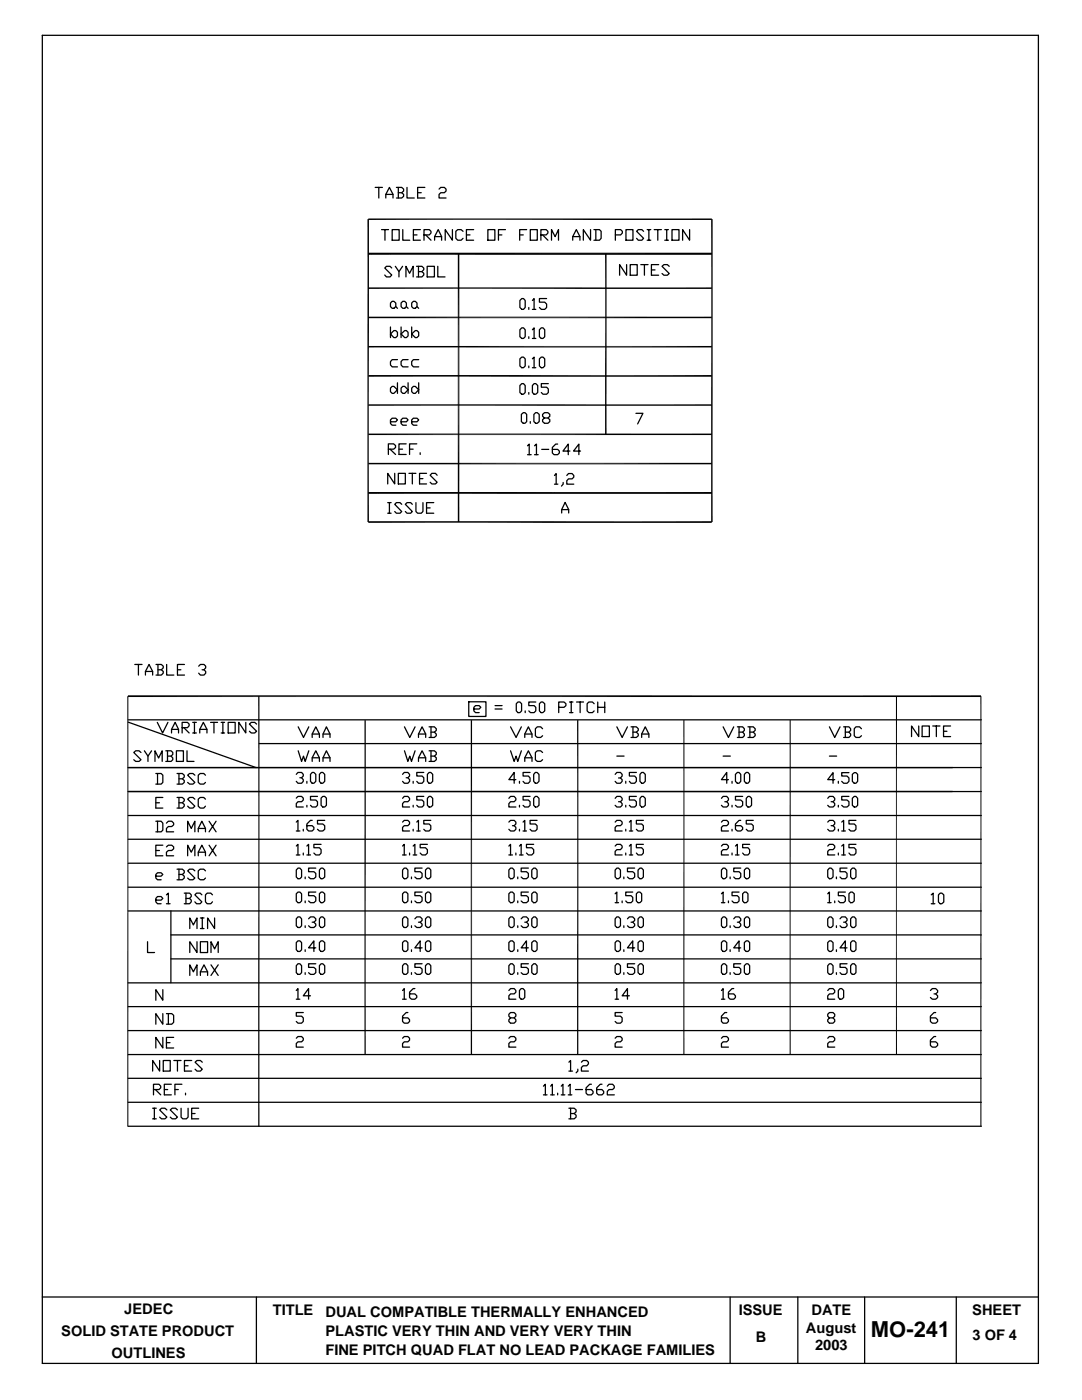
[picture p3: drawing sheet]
<svg xmlns="http://www.w3.org/2000/svg" width="216mm" height="279mm" viewBox="0 0 216 279" stroke-linecap="round" stroke-linejoin="round" font-family="sans-serif">
<defs><g id="words">
<text font-size="4.4" x="173.8" y="266.9">MO-241</text>
<g font-size="2.9">
<text x="24.8" y="262.2">JEDEC</text>
<text x="54.4" y="262.5">TITLE</text>
<text x="64.9" y="262.8">DUAL COMPATIBLE THERMALLY ENHANCED</text>
<text x="147.4" y="262.5">ISSUE</text>
<text x="161.9" y="262.5">DATE</text>
<text x="194" y="262.5">SHEET</text>
<text x="12.2" y="266.6">SOLID STATE PRODUCT</text>
<text x="64.9" y="266.6">PLASTIC VERY THIN AND VERY VERY THIN</text>
<text x="150.8" y="267.9">B</text>
<text x="160.8" y="266.1">August</text>
<text x="162.6" y="269.5">2003</text>
<text x="194.1" y="267.4">3 OF 4</text>
<text x="22.3" y="271">OUTLINES</text>
<text x="64.9" y="270.3">FINE PITCH QUAD FLAT NO LEAD PACKAGE FAMILIES</text>
</g>
</g></defs>
<g fill="none" stroke="#000" stroke-width=".25">
<path d="M8.4 7h198.8v265.1h-198.8zM74.9 37.4h1.4M75.6 37.4v2.1M77 39.5v-.7l.7-1.4 .7 1.4v.7M77 38.8h1.4M79.1 37.4h1.1l.3 .3v.4l-.3 .4M79.5 38.5h.7l.3 .3v.4l-.3 .3h-1.1M79.5 37.4v2.1M81.2 37.4v2.1h1.5M83.3 38.5h.8M84.8 37.4h-1.5v2.1h1.5M87.6 37.7l.3-.3h.8l.3 .3v.4l-.3 .4h-.8l-.3 .3v.7h1.4"/>
<path d="M76.1 45.8h1.4M76.8 45.8v2.1M78.2 53.5l-.4-.4h-.7l-.3 .4 1.4 1.4-.4 .4h-.7l-.3-.4M78.3 45.8h1.4v2.1h-1.4zM78.9 53.1l.7 1.1v1.1M80.3 53.1l-.7 1.1M80.4 45.8v2.1h1.4M81 55.3v-2.2l.7 1.4 .7-1.4v2.2M82.5 46.9h.7M83.1 53.1h1.1l.4 .4v.3l-.4 .4M83.5 54.2h.7l.4 .3v.4l-.4 .4h-1.1M83.5 53.1v2.2"/>
<path d="M83.9 45.8h-1.4v2.1h1.4M84.6 46.9h1.1l.3-.4v-.3l-.3-.4h-1.1v2.1M84.9 46.9l1.1 1M85.2 53.1h1.5v2.2h-1.5zM86.7 47.9v-.7l.7-1.4 .7 1.4v.7M86.7 47.2h1.4M87.4 53.1v2.2h1.4M90.3 45.8v2.1l-1.5-2.1v2.1M92.4 46.2l-.4-.4h-.7l-.3 .4v1.4l.3 .3h.7l.4-.3M93.1 46.9h.7M94.5 45.8h-1.4v2.1h1.4M97.3 45.8h1.4v2.1h-1.4z"/>
<path d="M99.5 46.9h.6M100.9 45.8h-1.4v2.1M103.7 46.9h.7M103.7 60l.4-.4h.4l.3 .4v1.4l-.3 .3h-.4l-.4-.3zM105.1 45.8h-1.4v2.1M105.8 45.8h1.4v2.1h-1.4zM106.2 60l.4-.4v2.1M107.9 46.9h1.1l.3-.4v-.3l-.3-.4h-1.1v2.1M108.3 46.9l1 1M109.1 59.6h-1.5v.7h1.1l.4 .4v.7l-.4 .3h-.7l-.4-.3M110 47.9v-2.1l.8 1.4 .6-1.4v2.1M114.3 47.9v-.7l.7-1.4 .7 1.4v.7"/>
<path d="M114.3 47.2h1.4M117.8 45.8v2.1l-1.4-2.1v2.1M118.5 45.8h1.1l.4 .4v1.4l-.4 .3h-1.1M118.9 45.8v2.1M122.8 46.9h1l.4-.4v-.3l-.4-.4h-1v2.1M124.9 45.8h1.4v2.1h-1.4zM125 52.8v2.1l-1.4-2.1v2.1M125.8 52.8h1.3v2.1h-1.3zM127.9 52.8h1.4M128.4 46.2l-.3-.4h-.7l-.4 .4 1.4 1.4-.3 .3h-.7l-.4-.3M128.6 52.8v2.1M129.1 45.8h.8"/>
<path d="M129.1 47.9h.8M129.5 45.8v2.1M130 53.9h.7M130.5 45.8h1.5M131.3 45.8v2.1M131.4 52.8h-1.4v2.1h1.4M132.7 45.8h.7M132.7 47.9h.7M133 45.8v2.1M133.5 53.1l-.3-.3h-.7l-.4 .3 1.4 1.5-.3 .3h-.7l-.4-.3M134.1 45.8h1.4v2.1h-1.4zM137.6 45.8v2.1l-1.4-2.1v2.1"/>
<path d="M77.9 60.5l.4-.4h.3l.4 .4v.7l-.4 .3h-.3l-.4-.3zM77.9 66.7l.7-.7h.4l.3 .3v.7l-.3 .4h-.4zM77.9 77.4l.4-.3h.3l.7 .7-.7 .7h-.3l-.4-.3zM77.9 65.3v2.1M79 61.2l.3 .3M79.3 71.8h-1l-.4 .4v.6l.4 .4h1M79.3 76.4v2.1M80 60.5l.4-.4h.4l.3 .4v.7l-.3 .3h-.4l-.4-.3zM80 66.7l.8-.7h.3l.3 .3v.7l-.3 .4h-.3zM80 77.4l.4-.3h.4l.6 .7-.6 .7h-.4l-.4-.3zM80 65.3v2.1M81.1 61.2l.3 .3"/>
<path d="M81.4 71.8h-1l-.4 .4v.6l.4 .4h1M81.4 76.4v2.1M82.1 60.5l.4-.4h.4l.3 .4v.7l-.3 .3h-.4l-.4-.3zM82.1 66.7l.8-.7h.3l.3 .3v.7l-.3 .4h-.3zM82.1 77.4l.4-.3h.4l.6 .7-.6 .7h-.4l-.4-.3zM82.1 65.3v2.1M83.2 61.2l.3 .3M83.5 71.8h-1l-.4 .4v.6l.4 .4h1M83.5 76.4v2.1M103.7 65.8l.4-.4h.4l.3 .4v1.4l-.3 .3h-.4l-.4-.3zM103.7 71.6l.4-.3h.4l.3 .3v1.4l-.3 .4h-.4l-.4-.4zM104.1 76.6h.4l.3 .3v1.4l-.3 .4h-.4l-.4-.4v-1.4z"/>
<path d="M105.5 61.4v.3M105.5 67.2v.3M105.5 73v.4M105.5 78.3v.4M106.2 65.8l.4-.4v2.1M106.2 71.6l.4-.3v2.1M106.2 61.7h.7M106.2 67.5h.7M106.2 73.4h.7M106.6 76.6h.3l.4 .3v1.4l-.4 .4h-.3l-.4-.4v-1.4zM107.6 65.8l.4-.4h.4l.3 .4v1.4l-.3 .3h-.4l-.4-.3zM107.6 71.6l.4-.3h.4l.3 .3v1.4l-.3 .4h-.4l-.4-.4z"/>
<path d="M109.4 76.6h-1.4v.7h1.1l.3 .3v.7l-.3 .4h-.7l-.4-.4M77.5 89.6h1l.4-.3v-.4l-.4-.3h-1v2.1M77.8 89.6l1.1 1.1M77.9 84.2h1.1l.3-.4-.3-.3h-.7l-.4 .3v.7l.4 .4h.7M78.8 94.5v2.1l-1.4-2.1v2.1M79.5 94.5h1.4v2.1h-1.4zM79.6 89.6h.7M80 84.2h1.1l.3-.4-.3-.3h-.7l-.4 .3v.7l.4 .4h.7M81 88.6h-1.4v2.1h1.4M81.6 94.5h1.4M81.7 89.6h.7M82.1 84.2h1.1l.3-.4-.3-.3h-.7l-.4 .3v.7l.4 .4h.7"/>
<path d="M82.3 94.5v2.1M83.2 88.6h-1.5v2.1M83.7 95.5h.7M83.8 90.4v.3M85.1 94.5h-1.4v2.1h1.4M87.2 94.8l-.3-.3h-.7l-.4 .3 1.4 1.4-.3 .4h-.7l-.4-.4M104 82.7l.4-.3h.4l.3 .3v1.4l-.3 .4h-.4l-.4-.4zM105.3 89l.3-.4v2.1M105.3 90.7h.7M105.8 84.1v.4M106.5 82.7l.4-.3h.3l.4 .3v1.4l-.4 .4h-.3l-.4-.4zM106.7 89l.3-.4v2.1"/>
<path d="M106.7 90.7h.7M108.1 89.7h1.4M108.6 83.4l-.3-.3v-.4l.3-.3h.7l.4 .3v.4l-.4 .3h-.7l-.3 .4v.3l.3 .4h.7l.4-.4v-.3l-.4-.4M110.6 94.9l.4-.4v2.1M110.6 96.6h.7M111.3 88.6h-.4l-.7 .7v1.1l.4 .3h.7l.3-.3v-.4l-.3-.3h-1.1M112.4 96.3v.3l-.4 .4M113.1 94.9l.3-.4h.8l.3 .4v.3l-.3 .4h-.8l-.3 .3v.7h1.4M113.7 90h-1.4l1.1-1.4v2.1M115.8 90h-1.4l1.1-1.4v2.1M126.9 82.5h1.4l-1.1 2.1M77.4 100.3h.6"/>
<path d="M77.4 102.4h.6M77.7 100.3v2.1M80.2 100.6l-.4-.3h-.7l-.3 .3 1.4 1.5-.4 .3h-.7l-.3-.3M82.3 100.6l-.4-.3h-.7l-.3 .3 1.4 1.5-.4 .3h-.7l-.3-.3M83 100.3v1.8l.3 .3h.8l.3-.3v-1.8M85.1 101.4h.7M86.6 100.3h-1.5v2.1h1.5M112.1 102.4v-.7l.7-1.4 .7 1.4v.7M112.1 101.7h1.4M26.9 132.6h1.4M27.6 132.6v2.1M29 134.7v-.7l.7-1.4 .8 1.4v.7"/>
<path d="M29 134h1.5M31.1 132.6h1.1l.4 .3v.4l-.4 .4M31.5 133.7h.7l.4 .3v.3l-.4 .4h-1.1M31.5 132.6v2.1M33.3 132.6v2.1h1.4M35.4 133.7h.7M36.8 132.6h-1.4v2.1h1.4M39.6 132.9l.4-.3h.7l.3 .3v.4l-.3 .4h-.4M40.7 133.7l.3 .3v.3l-.3 .4h-.7l-.4-.4M51.6 138.9v85.9M25.6 143.7h170.2M25.6 153.2h170.2"/>
<path d="M25.6 158h170.2M25.6 144.1l25.5 9.1M28.1 150.2l-.4-.4h-.6l-.4 .4 1.4 1.4-.4 .4h-.6l-.4-.4M28.8 149.8l.7 1.1v1.1M30.2 149.8l-.7 1.1M30.9 152v-2.2l.7 1.5 .8-1.5v2.2M31.1 154.4h1.1l.3 .3v1.4l-.3 .4h-1.1M31.4 144.2l1 2.1 1.1-2.1M31.4 154.4v2.1M32.5 159.2h-1.4v2.1h1.4M33.1 149.8h1l.4 .4v.4l-.4 .3M33.4 150.9h.7l.4 .4v.3l-.4 .4h-1"/>
<path d="M33.4 149.8v2.2M34.2 146.3v-.7l.7-1.4 .7 1.4v.7M34.2 145.6h1.4M35.2 149.8h1.4v2.2h-1.4zM35.3 159.2h1.1l.4 .3v.3l-.4 .4M35.3 154.4h1.1l.4 .3v.4l-.4 .3M35.7 155.4h.7l.4 .4v.3l-.4 .4h-1.1M35.7 154.4v2.1M35.7 159.2v2.1M36.3 145.2h1.1l.3-.4v-.3l-.3-.3h-1.1v2.1M36.7 145.2l1 1.1M37.3 149.8v2.2h1.4"/>
<path d="M38.5 144.2h.7M38.5 146.3h.7M38.8 144.2v2.1M38.9 159.5l-.4-.3h-.7l-.4 .3 1.5 1.4-.4 .4h-.7l-.4-.4M38.9 154.7l-.4-.3h-.7l-.4 .3 1.5 1.4-.4 .4h-.7l-.4-.4M39.9 146.3v-.7l.7-1.4 .7 1.4v.7M39.9 145.6h1.4M41 159.5l-.3-.3h-.8l-.3 .3v1.4l.3 .4h.8l.3-.4M41 154.7l-.3-.3h-.8l-.3 .3v1.4l.3 .4h.8l.3-.4M42 144.2h1.4M42.7 144.2v2.1M44.1 144.2h.7"/>
<path d="M44.1 146.3h.7M44.5 144.2v2.1M45.5 144.2h1.4v2.1h-1.4zM49 144.2v2.1l-1.4-2.1v2.1M51.2 144.5l-.4-.3h-.7l-.3 .3 1.4 1.4-.4 .4h-.7l-.3-.4M51.7 148.4h144.1M59.1 159.3l.4-.4h.7l.3 .4v.4l-.3 .3h-.7l-.4 .4v.7h1.4M59.1 154.5l.4-.3h.7l.3 .3v.4l-.3 .3h-.4M59.5 145.1l1.1 2.1 1-2.1M59.5 149.8l.7 2.2 .4-1.1 .3 1.1 .7-2.2M60.2 155.2l.3 .4v.3l-.3 .4h-.7l-.4-.4M61.2 155.9v.4"/>
<path d="M62.3 154.2h.3l.4 .3v1.4l-.4 .4h-.3l-.3-.4v-1.4zM62.3 147.2v-.7l.7-1.4 .7 1.4v.7M62.3 152v-.8l.7-1.4 .7 1.4v.8M62.3 146.5h1.4M62.3 151.2h1.4M63.4 158.9h-1.4v.8h1l.4 .3v.7l-.4 .4h-.7l-.3-.4M64.1 159.3l.3-.4h.4l.3 .4v1.4l-.3 .4h-.4l-.3-.4zM64.1 154.2h.3l.4 .3v1.4l-.4 .4h-.3l-.4-.4v-1.4zM64.5 147.2v-.7l.6-1.4 .7 1.4v.7M64.5 152v-.8l.6-1.4 .7 1.4v.8M64.5 146.5h1.3M64.5 151.2h1.3"/>
<path d="M72.9 143.7v66.8M80.3 159.3l.4-.4h.7l.3 .4v.4l-.3 .3h-.7l-.4 .4v.7h1.4M80.3 154.5l.4-.3h.7l.3 .3v.4l-.3 .3h-.4M80.7 145.1l1.1 2.1 1-2.1M80.7 149.8l.7 2.2 .4-1.1 .3 1.1 .7-2.2M81.4 155.2l.3 .4v.3l-.3 .4h-.7l-.4-.4M82.4 155.9v.4M83.5 147.2v-.7l.7-1.4 .7 1.4v.7M83.5 152v-.8l.7-1.4 .7 1.4v.8M83.5 146.5h1.4M83.5 151.2h1.4M84.6 158.9h-1.4v.8h1l.4 .3v.7l-.4 .4h-.7l-.3-.4"/>
<path d="M84.6 154.2h-1.4v.7h1l.4 .3v.7l-.4 .4h-.7l-.3-.4M85.6 158.9h.4l.3 .4v1.4l-.3 .4h-.4l-.3-.4v-1.4zM85.6 154.2h.4l.3 .3v1.4l-.3 .4h-.4l-.3-.4v-1.4zM85.6 145.1h1.1l.4 .3v.4l-.4 .3M85.6 149.8h1.1l.4 .4v.4l-.4 .3M86 146.1h.7l.4 .4v.3l-.4 .4h-1.1M86 150.9h.7l.4 .3v.4l-.4 .4h-1.1M86 145.1v2.1M86 149.8v2.2M93.5 140.1h3.5v2.9h-3.5zM94.1 143.7v66.8M94.6 141.5h1l.3-.3-.3-.4h-.7l-.3 .4v.7l.3 .3h.7"/>
<path d="M98.8 140.8h1.4M98.8 141.5h1.4M101.5 159.3l.4-.4h.7l.3 .4v.4l-.3 .3h-.7l-.4 .4v.7h1.4M101.9 145.1l1.1 2.1 1-2.1M101.9 149.8l.7 2.2 .4-1.1 .3 1.1 .7-2.2M102.9 155.6h-1.4l1.1-1.4v2.1M103 140.4l.4-.3h.3l.4 .3v1.5l-.4 .3h-.3l-.4-.3zM103.7 155.9v.4M104.7 147.2v-.7l.7-1.4 .8 1.4v.7M104.7 152v-.8l.7-1.4 .8 1.4v.8M104.7 146.5h1.5M104.7 151.2h1.5"/>
<path d="M104.8 141.9v.3M105.8 154.2h-1.4v.7h1l.4 .4v.6l-.4 .4h-.7l-.3-.4M105.8 158.9h-1.4v.8h1l.4 .3v.7l-.4 .4h-.7l-.3-.4M106.8 154.2h.4l.3 .3v1.4l-.3 .4h-.4l-.3-.4v-1.4zM106.8 158.9h.4l.3 .4v1.4l-.3 .4h-.4l-.3-.4v-1.4zM106.9 140.1h-1.4v.7h1.1l.3 .4v.7l-.3 .3h-.7l-.4-.3M107.6 140.4l.4-.3h.3l.4 .3v1.5l-.4 .3h-.3l-.4-.3zM108.3 145.4l-.4-.3h-.7l-.4 .3v1.4l.4 .4h.7l.4-.4M108.3 150.2l-.4-.4h-.7l-.4 .4v1.4l.4 .4h.7l.4-.4M111.5 141.2h1l.4-.4v-.4l-.4-.3h-1v2.1M113.6 140.1h.7M113.6 142.2h.7"/>
<path d="M114 140.1v2.1M115 140.1h1.4M115.3 143.7v66.8M115.8 140.1v2.1M118.6 140.4l-.4-.3h-.7l-.3 .3v1.5l.3 .3h.7l.4-.3M119.3 140.1v2.1M119.3 141.2h1.4M120.7 140.1v2.1M122.7 159.3l.4-.4h.7l.3 .4v.4l-.3 .3h-.4M122.7 154.5l.4-.3h.7l.3 .3v.4l-.3 .4h-.4M123.1 145.1l1 2.1 1.1-2.1M123.1 150.9h1.4"/>
<path d="M123.8 160l.3 .4v.3l-.3 .4h-.7l-.4-.4M123.8 155.3l.3 .3v.3l-.3 .4h-.7l-.4-.4M124.9 155.9v.4M125.9 145.1h1.1l.4 .3v.4l-.4 .3M126.3 146.1h.7l.4 .4v.3l-.4 .4h-1.1M126.3 145.1v2.1M127 158.9h-1.4v.8h1l.4 .3v.7l-.4 .4h-.7l-.3-.4M127 154.2h-1.4v.7h1l.4 .4v.6l-.4 .4h-.7l-.3-.4M128 158.9h.4l.4 .4v1.4l-.4 .4h-.4l-.3-.4v-1.4zM128 154.2h.4l.4 .3v1.4l-.4 .4h-.4l-.3-.4v-1.4zM128 147.2v-.7l.8-1.4 .7 1.4v.7M128 146.5h1.5"/>
<path d="M144 159.3l.3-.4h.7l.4 .4v.4l-.4 .3h-.4M144.3 145.1l1.1 2.1 1-2.1M144.3 150.9h1.4M145 160l.4 .4v.3l-.4 .4h-.7l-.3-.4M145.4 155.6h-1.4l1-1.4v2.1M146.1 155.9v.4M146.7 154.5l.4-.3h.4l.3 .3v1.4l-.3 .4h-.4l-.4-.4zM147.1 145.1h1.1l.3 .3v.4l-.3 .3M147.5 146.1h.7l.3 .4v.3l-.3 .4h-1.1M147.5 145.1v2.1M148.2 158.9h-1.5v.8h1.1l.4 .3v.7l-.4 .4h-.7l-.4-.4M148.5 154.5l.4-.3h.3l.4 .3v1.4l-.4 .4h-.3l-.4-.4z"/>
<path d="M149.2 158.9h.4l.4 .4v1.4l-.4 .4h-.4l-.3-.4v-1.4zM149.2 145.1h1.1l.4 .3v.4l-.4 .3M149.6 146.1h.7l.4 .4v.3l-.4 .4h-1.1M149.6 145.1v2.1M165.2 159.3l.3-.4h.7l.4 .4v.4l-.4 .3h-.4M165.5 145.1l1.1 2.1 1-2.1M165.5 150.9h1.4M166.2 160l.4 .4v.3l-.4 .4h-.7l-.3-.4M166.6 155.6h-1.4l1-1.4v2.1M167.3 155.9v.4M168.3 145.1h1.1l.3 .3v.4l-.3 .3M168.7 146.1h.7l.3 .4v.3l-.3 .4h-1.1"/>
<path d="M168.7 145.1v2.1M169.4 158.9h-1.4v.8h1l.4 .3v.7l-.4 .4h-.7l-.3-.4M169.4 154.2h-1.4v.7h1l.4 .4v.6l-.4 .4h-.7l-.3-.4M170.1 159.3l.4-.4h.3l.3 .4v1.4l-.3 .4h-.3l-.4-.4zM170.1 154.5l.4-.3h.3l.3 .3v1.4l-.3 .4h-.3l-.4-.4zM171.9 145.4l-.4-.3h-.7l-.3 .3v1.4l.3 .4h.7l.4-.4M183.3 144.9v2.1l-1.4-2.1v2.1M184 144.9h1.4v2.1h-1.4zM186.1 144.9h1.5M186.8 144.9v2.1M188.3 145.9h.7M189.7 144.9h-1.4v2.1h1.4"/>
<path d="M25.6 162.8h170.2M25.6 167.5h170.2M25.6 172.3h170.2M25.6 177.1h170.2M31.1 174.9h1.1l.3-.4-.3-.3h-.8l-.3 .3v.7l.3 .4h.8M31.1 179.6h1.1l.3-.3-.3-.4h-.8l-.3 .4v.7l.3 .4h.8M31.1 163.9h1.1l.3 .4v1.4l-.3 .3h-1.1M31.1 169.7h.7M31.1 160.2h.7M31.4 163.9v2.1M32.5 168.7h-1.4v2.1h1.4M33.2 169l.4-.3h.7l.3 .3v.4l-.3 .3h-.7l-.4 .4v.7h1.4"/>
<path d="M33.2 178.6l.4-.4v2.2M33.2 164.3l.4-.4h.7l.3 .4v.3l-.3 .4h-.7l-.4 .3v.7h1.4M35.3 173.5h1.1l.4 .3v.4l-.4 .3M35.7 174.5h.7l.4 .4v.3l-.4 .4h-1.1M35.7 160.2h.7l.4 .3v.4l-.4 .4h-1.1M35.7 173.5v2.1M36.8 178.2h1l.4 .4v.3l-.4 .4M37.1 179.3h.7l.4 .3v.4l-.4 .4h-1M37.1 178.2v2.2M37.4 170.8v-2.1l.8 1.4 .7-1.4v2.1M37.4 166v-2.1l.8 1.4 .7-1.4v2.1M38.9 173.8l-.4-.3h-.7l-.4 .3 1.5 1.4-.4 .4h-.7l-.4-.4"/>
<path d="M39.6 170.8v-.7l.7-1.4 .7 1.4v.7M39.6 166v-.7l.7-1.4 .7 1.4v.7M39.6 170.1h1.4M39.6 165.3h1.4M40.3 178.6l-.4-.4h-.7l-.3 .4 1.4 1.4-.4 .4h-.7l-.3-.4M41 173.8l-.3-.3h-.8l-.3 .3v1.4l.3 .4h.8l.3-.4M41.7 168.7l1.4 2.1M41.7 163.9l1.4 2.1M42.4 178.6l-.3-.4h-.8l-.3 .4v1.4l.3 .4h.8l.3-.4M43.1 168.7l-1.4 2.1M43.1 163.9l-1.4 2.1M59.1 168.8l.4-.3v2.1"/>
<path d="M59.1 178.4l.4-.4h.3l.4 .4v1.4l-.4 .3h-.3l-.4-.3zM59.1 164.1l.4-.4v2.1M59.1 170.6h.7M59.1 165.8h.7M59.5 173.2h.3l.4 .4v1.4l-.4 .4h-.3l-.4-.4v-1.4zM60.5 165.5v.3M60.5 170.2v.4M60.9 175v.4M60.9 179.8v.3M61.2 168.8l.4-.3v2.1M61.2 170.6h.8M61.2 160.7v.4"/>
<path d="M62.3 163.7h-.3l-.8 .7v1.1l.4 .3h.7l.3-.3v-.4l-.3-.3h-1.1M63 173.2h-1.4v.8h1l.4 .3v.7l-.4 .4h-.6l-.4-.4M63 178h-1.4v.8h1l.4 .3v.7l-.4 .3h-.6l-.4-.3M63.7 178.4l.4-.4h.3l.4 .4v1.4l-.4 .3h-.3l-.4-.3zM64.1 168.5h-1.5v.7h1.1l.4 .4v.6l-.4 .4h-.7l-.4-.4M64.1 173.2h.3l.4 .4v1.4l-.4 .4h-.3l-.4-.4v-1.4zM64.8 163.7h-1.4v.7h1l.4 .4v.7l-.4 .3h-.7l-.3-.3M80.3 168.8l.4-.3v2.1M80.3 164.1l.4-.4h.7l.3 .4v.3l-.3 .4h-.7l-.4 .3v.7h1.4M80.3 170.6h.7M80.7 173.2h.3l.4 .4v1.4l-.4 .4h-.3l-.4-.4v-1.4zM80.7 178h.3l.4 .4v1.4l-.4 .3h-.3l-.4-.3v-1.4z"/>
<path d="M81.7 170.2v.4M82.1 175v.4M82.1 179.8v.3M82.4 168.8l.4-.3v2.1M82.4 170.6h.8M82.4 160.7v.4M82.4 165.5v.3M83.2 164.1l.3-.4v2.1M83.2 165.8h.6M84.2 173.2h-1.4v.8h1l.4 .3v.7l-.4 .4h-.6l-.4-.4M84.2 178h-1.4v.8h1l.4 .3v.7l-.4 .3h-.6l-.4-.3M84.9 173.6l.4-.4h.3l.4 .4v1.4l-.4 .4h-.3l-.4-.4z"/>
<path d="M84.9 178.4l.4-.4h.3l.4 .4v1.4l-.4 .3h-.3l-.4-.3zM85.3 168.5h-1.5v.7h1.1l.4 .4v.6l-.4 .4h-.7l-.4-.4M86 163.7h-1.4v.7h1l.4 .4v.7l-.4 .3h-.7l-.3-.3M101.5 168.8l.4-.3v2.1M101.5 178.4l.4-.4h.4l.3 .4v1.4l-.3 .3h-.4l-.4-.3zM101.5 164.1l.4-.4h.7l.3 .4v.3l-.3 .4h-.3M101.5 170.6h.8M101.9 173.2h.4l.3 .4v1.4l-.3 .4h-.4l-.4-.4v-1.4zM102.6 164.8l.3 .3v.4l-.3 .3h-.7l-.4-.3M102.9 170.2v.4M103.3 175v.4M103.3 179.8v.3"/>
<path d="M103.7 168.8l.3-.3v2.1M103.7 170.6h.7M103.7 160.7v.4M103.7 165.5v.3M104.4 164.1l.3-.4v2.1M104.4 165.8h.7M105.4 173.2h-1.4v.8h1.1l.3 .3v.7l-.3 .4h-.7l-.4-.4M105.4 178h-1.4v.8h1.1l.3 .3v.7l-.3 .3h-.7l-.4-.3M106.1 173.6l.4-.4h.3l.4 .4v1.4l-.4 .4h-.3l-.4-.4zM106.1 178.4l.4-.4h.3l.4 .4v1.4l-.4 .3h-.3l-.4-.3zM106.5 168.5h-1.4v.7h1l.4 .4v.6l-.4 .4h-.7l-.3-.4M107.2 163.7h-1.4v.7h1l.4 .4v.7l-.4 .3h-.7l-.3-.3"/>
<path d="M122.7 168.8l.4-.3h.7l.3 .3v.4l-.3 .4h-.7l-.4 .3v.7h1.4M122.7 178.4l.4-.4v2.1M122.7 164.1l.4-.4h.7l.3 .4v.3l-.3 .4h-.7l-.4 .3v.7h1.4M123.1 173.2h.3l.4 .4v1.4l-.4 .4h-.3l-.4-.4v-1.4zM124.1 179.8v.3M124.5 175v.4M124.9 160.7v.4M124.9 165.5v.3M124.9 170.2v.4M125.6 168.8l.3-.3v2.1M125.6 164.1l.3-.4v2.1M125.6 170.6h.7"/>
<path d="M125.6 165.8h.7M126.3 178h-1.4v.8h1l.4 .3v.7l-.4 .3h-.7l-.3-.3M126.6 173.2h-1.4v.8h1.1l.3 .3v.7l-.3 .4h-.7l-.4-.4M127 178.4l.3-.4h.4l.3 .4v1.4l-.3 .3h-.4l-.3-.3zM127.3 173.6l.4-.4h.3l.4 .4v1.4l-.4 .4h-.3l-.4-.4zM128.4 168.5h-1.4v.7h1l.4 .4v.6l-.4 .4h-.7l-.3-.4M128.4 163.7h-1.4v.7h1l.4 .4v.7l-.4 .3h-.7l-.3-.3M144 168.8l.3-.3h.7l.4 .3v.4l-.4 .4h-.7l-.3 .3v.7h1.4M144 178.4l.3-.4v2.1M144 164.1l.3-.4h.7l.4 .4v.3l-.4 .4h-.7l-.3 .3v.7h1.4M144.3 173.2h.3l.4 .4v1.4l-.4 .4h-.3l-.3-.4v-1.4zM145.4 179.8v.3"/>
<path d="M145.7 175v.4M146.1 160.7v.4M146.1 165.5v.3M146.1 170.2v.4M146.7 168.8l.4-.3v2.1M146.7 170.6h.8M147.5 178h-1.4v.8h1l.4 .3v.7l-.4 .3h-.7l-.3-.3M147.8 173.2h-1.4v.8h1.1l.3 .3v.7l-.3 .4h-.8l-.3-.4M147.8 163.7h-.3l-.8 .7v1.1l.4 .3h.7l.4-.3v-.4l-.4-.3h-1.1M148.2 178.4l.3-.4h.4l.3 .4v1.4l-.3 .3h-.4l-.3-.3zM148.5 173.6l.4-.4h.3l.4 .4v1.4l-.4 .4h-.3l-.4-.4zM149.6 168.5h-1.4v.7h1l.4 .4v.6l-.4 .4h-.7l-.3-.4"/>
<path d="M150.3 163.7h-1.4v.7h1.1l.3 .4v.7l-.3 .3h-.8l-.3-.3M165.2 168.8l.3-.3h.7l.4 .3v.4l-.4 .4h-.7l-.3 .3v.7h1.4M165.2 178.4l.3-.4v2.1M165.2 164.1l.3-.4h.7l.4 .4v.3l-.4 .4h-.4M165.5 173.2h.3l.4 .4v1.4l-.4 .4h-.3l-.3-.4v-1.4zM166.2 164.8l.4 .3v.4l-.4 .3h-.7l-.3-.3M166.6 179.8v.3M166.9 175v.4M167.3 160.7v.4M167.3 165.5v.3M167.3 170.2v.4M168 168.8l.3-.3v2.1"/>
<path d="M168 164.1l.3-.4v2.1M168 170.6h.7M168 165.8h.7M168.7 178h-1.4v.8h1l.4 .3v.7l-.4 .3h-.7l-.3-.3M169 173.2h-1.4v.8h1.1l.3 .3v.7l-.3 .4h-.7l-.4-.4M169.7 178h.4l.4 .4v1.4l-.4 .3h-.4l-.3-.3v-1.4zM170.1 173.2h.4l.3 .4v1.4l-.3 .4h-.4l-.4-.4v-1.4zM170.8 168.5h-1.4v.7h1.1l.3 .4v.6l-.3 .4h-.8l-.3-.4M170.8 163.7h-1.4v.7h1.1l.3 .4v.7l-.3 .3h-.8l-.3-.3M185.8 178.6l.4-.4v2.2M187.6 178.2h.3l.4 .4v1.4l-.4 .4h-.3l-.3-.4v-1.4zM25.6 181.8h170.2"/>
<path d="M25.6 196.2h170.2M29.4 187.9v2.2h1.4M32.5 197.5v2.1l-1.4-2.1v2.1M33.2 180.4h.7M34.1 186.6h161.7M34.1 191.4h161.7M34.1 181.8v14.4M37.9 185.3v-2.1l.7 1.4 .7-1.4v2.1M37.9 194.7v-2.1l.7 1.4 .7-1.4v2.1M39.3 187.9v2.2l-1.4-2.2v2.2M40 194.7v-.7l.7-1.4 .7 1.4v.7M40 187.9h1.4v2.2h-1.4z"/>
<path d="M40 183.2h.7M40 185.3h.7M40 194h1.4M40.4 183.2v2.1M42.1 190.1v-2.2l.7 1.5 .7-1.5v2.2M42.1 192.6l1.4 2.1M42.8 183.2v2.1l-1.4-2.1v2.1M43.5 192.6l-1.4 2.1M59.1 188.1l.4-.3h.3l.4 .3v1.4l-.4 .4h-.3l-.4-.4zM59.1 197.7l.4-.4v2.1M59.1 199.4h.7M59.5 183h.3l.4 .4v1.4l-.4 .3h-.3l-.4-.3v-1.4z"/>
<path d="M59.5 192.3h.3l.4 .4v1.4l-.4 .4h-.3l-.4-.4v-1.4zM60.9 184.8v.3M60.9 189.5v.4M60.9 194.1v.4M61.6 183.4l.4-.4h.6l.4 .4v.3l-.4 .3h-.3M62 198.7h-1.5l1.1-1.4v2.1M62.6 184l.4 .4v.4l-.4 .3h-.6l-.4-.3M63 189.2h-1.4l1-1.4v2.1M63 192.3h-1.4v.8h1l.4 .3v.7l-.4 .4h-.6l-.4-.4M63.7 188.1l.4-.3h.3l.4 .3v1.4l-.4 .4h-.3l-.4-.4zM64.1 183h.3l.4 .4v1.4l-.4 .3h-.3l-.4-.3v-1.4zM64.1 192.3h.3l.4 .4v1.4l-.4 .4h-.3l-.4-.4v-1.4z"/>
<path d="M80.3 197.7l.4-.4v2.1M80.3 188.1l.4-.3h.3l.4 .3v1.4l-.4 .4h-.3l-.4-.4zM80.3 199.4h.7M80.7 183h.3l.4 .4v1.4l-.4 .3h-.3l-.4-.3v-1.4zM80.7 192.3h.3l.4 .4v1.4l-.4 .4h-.3l-.4-.4v-1.4zM82.1 184.8v.3M82.1 189.5v.4M82.1 194.1v.4M82.8 197.3h-.4l-.7 .7v1.1l.4 .3h.7l.4-.3v-.4l-.4-.3h-1.1M82.8 183.4l.4-.4h.6l.4 .4v.3l-.4 .3h-.3M83.8 184l.4 .4v.4l-.4 .3h-.6l-.4-.3M84.2 189.2h-1.4l1-1.4v2.1"/>
<path d="M84.2 192.3h-1.4v.8h1l.4 .3v.7l-.4 .4h-.6l-.4-.4M84.9 183.4l.4-.4h.3l.4 .4v1.4l-.4 .3h-.3l-.4-.3zM84.9 188.1l.4-.3h.3l.4 .3v1.4l-.4 .4h-.3l-.4-.4zM84.9 192.7l.4-.4h.3l.4 .4v1.4l-.4 .4h-.3l-.4-.4zM101.5 188.1l.4-.3h.4l.3 .3v1.4l-.3 .4h-.4l-.4-.4zM101.5 197.7l.4-.4h.7l.3 .4v.3l-.3 .4h-.7l-.4 .3v.7h1.4M101.9 183h.4l.3 .4v1.4l-.3 .3h-.4l-.4-.3v-1.4zM101.9 192.3h.4l.3 .4v1.4l-.3 .4h-.4l-.4-.4v-1.4zM103.3 184.8v.3M103.3 189.5v.4M103.3 194.1v.4M104 183.4l.4-.4h.7l.3 .4v.3l-.3 .3h-.4"/>
<path d="M104 197.3h.4l.3 .4v1.4l-.3 .3h-.4l-.3-.3v-1.4zM105.1 184l.3 .4v.4l-.3 .3h-.7l-.4-.3M105.4 189.2h-1.4l1.1-1.4v2.1M105.4 192.3h-1.4v.8h1.1l.3 .3v.7l-.3 .4h-.7l-.4-.4M106.1 183.4l.4-.4h.3l.4 .4v1.4l-.4 .3h-.3l-.4-.3zM106.1 188.1l.4-.3h.3l.4 .3v1.4l-.4 .4h-.3l-.4-.4zM106.5 192.3h.3l.4 .4v1.4l-.4 .4h-.3l-.4-.4v-1.4zM122.7 197.7l.4-.4v2.1M122.7 188.1l.4-.3h.3l.4 .3v1.4l-.4 .4h-.3l-.4-.4zM122.7 199.4h.7M122.7 180.1h.7M123.1 183h.3l.4 .4v1.4l-.4 .3h-.3l-.4-.3v-1.4z"/>
<path d="M123.1 192.3h.3l.4 .4v1.4l-.4 .4h-.3l-.4-.4v-1.4zM124.5 184.8v.3M124.5 189.5v.4M124.5 194.1v.4M125.2 183.4l.4-.4h.7l.3 .4v.3l-.3 .3h-.4M125.6 198.7h-1.5l1.1-1.4v2.1M126.3 184l.3 .4v.4l-.3 .3h-.7l-.4-.3M126.6 189.2h-1.4l1.1-1.4v2.1M126.6 192.3h-1.4v.8h1.1l.3 .3v.7l-.3 .4h-.7l-.4-.4M127.3 188.1l.4-.3h.3l.4 .3v1.4l-.4 .4h-.3l-.4-.4zM127.7 183h.3l.4 .4v1.4l-.4 .3h-.3l-.4-.3v-1.4zM127.7 192.3h.3l.4 .4v1.4l-.4 .4h-.3l-.4-.4v-1.4z"/>
<path d="M144 197.7l.3-.4v2.1M144 188.1l.3-.3h.3l.4 .3v1.4l-.4 .4h-.3l-.3-.4zM144 199.4h.6M144 180.1h.6M144.3 183h.3l.4 .4v1.4l-.4 .3h-.3l-.3-.3v-1.4zM144.3 192.3h.3l.4 .4v1.4l-.4 .4h-.3l-.3-.4v-1.4zM145.7 184.8v.3M145.7 189.5v.4M145.7 194.1v.4M146.4 197.3h-.3l-.7 .7v1.1l.3 .3h.7l.3-.3v-.4l-.3-.3h-1M146.4 183.4l.3-.4h.8l.3 .4v.3l-.3 .3h-.4M147.5 184l.3 .4v.4l-.3 .3h-.8l-.3-.3"/>
<path d="M147.8 189.2h-1.4l1.1-1.4v2.1M147.8 192.3h-1.4v.8h1.1l.3 .3v.7l-.3 .4h-.8l-.3-.4M148.5 183.4l.4-.4h.3l.4 .4v1.4l-.4 .3h-.3l-.4-.3zM148.5 188.1l.4-.3h.3l.4 .3v1.4l-.4 .4h-.3l-.4-.4zM148.5 192.7l.4-.4h.3l.4 .4v1.4l-.4 .4h-.3l-.4-.4zM165.2 197.7l.3-.4h.7l.4 .4v.3l-.4 .4h-.7l-.3 .3v.7h1.4M165.2 188.1l.3-.3h.3l.4 .3v1.4l-.4 .4h-.3l-.3-.4zM165.2 180.1h.6M165.5 183h.3l.4 .4v1.4l-.4 .3h-.3l-.3-.3v-1.4zM165.5 192.3h.3l.4 .4v1.4l-.4 .4h-.3l-.3-.4v-1.4zM166.9 184.8v.3M166.9 189.5v.4"/>
<path d="M166.9 194.1v.4M167.6 197.3h.4l.3 .4v1.4l-.3 .3h-.4l-.3-.3v-1.4zM167.6 183.4l.4-.4h.7l.3 .4v.3l-.3 .3h-.4M168.7 184l.3 .4v.4l-.3 .3h-.7l-.4-.3M169 189.2h-1.4l1.1-1.4v2.1M169 192.3h-1.4v.8h1.1l.3 .3v.7l-.3 .4h-.7l-.4-.4M169.7 188.1l.4-.3h.4l.3 .3v1.4l-.3 .4h-.4l-.4-.4zM170.1 183h.4l.3 .4v1.4l-.3 .3h-.4l-.4-.3v-1.4zM170.1 192.3h.4l.3 .4v1.4l-.3 .4h-.4l-.4-.4v-1.4zM185.7 197.7l.3-.4h.7l.4 .4v.3l-.4 .4h-.3M185.8 180.4h.7M186.7 198.4l.4 .3v.4l-.4 .3h-.7l-.3-.3"/>
<path d="M25.6 200.9h170.2M25.6 205.7h170.2M25.6 210.5h170.2M25.6 215.2h170.2M25.6 220h170.2M30.6 217.4h1.1l.4-.3v-.3l-.4-.4h-1.1v2.1M31 217.4l1.1 1.1M31.9 211.6v2.2l-1.4-2.2v2.2M32.5 202.3v2.1l-1.4-2.1v2.1M32.5 207v2.1l-1.4-2.1v2.1M32.6 211.6h1.4v2.2h-1.4zM32.8 217.4h.7"/>
<path d="M33.2 202.3h1.1l.3 .3v1.4l-.3 .4h-1.1M33.2 208.1h.7M33.6 202.3v2.1M34.2 216.4h-1.4v2.1h1.4M34.6 207h-1.4v2.1h1.4M34.7 211.6h1.4M34.9 217.4h.7M35.4 211.6v2.2M36.3 216.4h-1.4v2.1M36.8 212.7h.7M37 218.2v.3M38.2 211.6h-1.4v2.2h1.4"/>
<path d="M40.4 212l-.4-.4h-.7l-.4 .4 1.5 1.4-.4 .4h-.7l-.4-.4M59.1 207.2l.4-.3h.7l.3 .3v.4l-.3 .3h-.7l-.4 .4v.7h1.4M60.5 202.1h-1.4v.7h1.1l.3 .3v.8l-.3 .3h-.7l-.4-.3M80.3 207.2l.4-.3h.7l.3 .3v.4l-.3 .3h-.7l-.4 .4v.7h1.4M81.4 202.1h-.4l-.7 .7v1.1l.4 .3h.7l.3-.3v-.4l-.3-.4h-1.1M101.5 207.2l.4-.3h.7l.3 .3v.4l-.3 .3h-.7l-.4 .4v.7h1.4M101.9 203.1l-.4-.3v-.4l.4-.3h.7l.3 .3v.4l-.3 .3h-.7l-.4 .4v.4l.4 .3h.7l.3-.3v-.4l-.3-.4M108.4 216.8l.4-.4v2.1M108.4 218.5h.8M109.9 216.8l.3-.4v2.1M109.9 218.5h.7M111.3 218.2v.3"/>
<path d="M112 216.8l.3-.4v2.1M112 218.5h.7M113.4 216.8l.4-.4v2.1M113.4 218.5h.7M113.5 212l.4-.4v2.2M113.5 213.8h.7M114.8 217.4h1.4M115.3 213.4v.4l-.3 .3M116 212l.4-.4h.7l.3 .4v.3l-.3 .4h-.7l-.4 .3v.8h1.4M118 216.4h-.3l-.8 .7v1.1l.4 .3h.7l.3-.3v-.4l-.3-.4h-1.1M120.1 216.4h-.3l-.7 .7v1.1l.3 .3h.7l.4-.3v-.4l-.4-.4h-1M121.2 216.8l.3-.4h.7l.4 .4v.3l-.4 .3h-.7l-.3 .4v.7h1.4"/>
<path d="M122.7 207.2l.4-.3h.7l.3 .3v.4l-.3 .3h-.7l-.4 .4v.7h1.4M124.1 202.1h-1.4v.7h1.1l.3 .3v.8l-.3 .3h-.7l-.4-.3M144 207.2l.3-.3h.7l.4 .3v.4l-.4 .3h-.7l-.3 .4v.7h1.4M145 202.1h-.4l-.6 .7v1.1l.3 .3h.7l.4-.3v-.4l-.4-.4h-1M165.2 207.2l.3-.3h.7l.4 .3v.4l-.4 .3h-.7l-.3 .4v.7h1.4M165.5 203.1l-.3-.3v-.4l.3-.3h.7l.4 .3v.4l-.4 .3h-.7l-.3 .4v.4l.3 .3h.7l.4-.3v-.4l-.4-.4M186.7 206.9h-.3l-.7 .7v1l.3 .4h.7l.4-.4v-.3l-.4-.4h-1M186.7 202.1h-.3l-.7 .7v1.1l.3 .3h.7l.4-.3v-.4l-.4-.4h-1M25.6 224.8h170.2M30.5 221.2h.7M30.5 223.3h.7M30.8 221.2v2.1"/>
<path d="M33.3 221.5l-.4-.3h-.7l-.3 .3 1.4 1.4-.4 .4h-.7l-.3-.4M35.4 221.5l-.4-.3h-.6l-.4 .3 1.4 1.4-.4 .4h-.6l-.4-.4M36.1 221.2v1.7l.4 .4h.7l.3-.4v-1.7M38.2 222.2h.7M39.6 221.2h-1.4v2.1h1.4M113.5 221.2h1.1l.4 .3v.4l-.4 .3M113.9 222.2h.7l.4 .4v.3l-.4 .4h-1.1M113.9 221.2v2.1M8.4 258.8h198.8M51.2 258.8v13.3M145.7 258.8v13.3M159.2 258.8v13.3"/>
<path d="M172.5 258.8v13.3M190.8 258.8v13.3"/>
</g>
<path d="M73.5 57.5h68.5M91.5 50.6v53.6M120.9 50.6v36.1M142 43.8l-68.5-.1v60.5M142 43.7v60.5M73.5 69.2h68.5M73.5 63.4h68.5M73.5 86.7h68.5M73.5 92.5h68.5M73.5 98.4h68.5M73.5 80.8h68.5" fill="none" stroke="#000" stroke-width=".3"/>
<path d="M73.5 50.6h68.5M73.5 75h68.5M73.5 104.2h68.5M25.5 138.9h170.2" fill="none" stroke="#000" stroke-width=".34"/>
<path d="M25.5 138.9v85.9M178.9 138.9v71.6M195.7 138.9v85.9M136.5 143.7v66.8M157.7 143.7v66.8" fill="none" stroke="#000" stroke-width=".21"/>
<use href="#words"/>
</svg>
